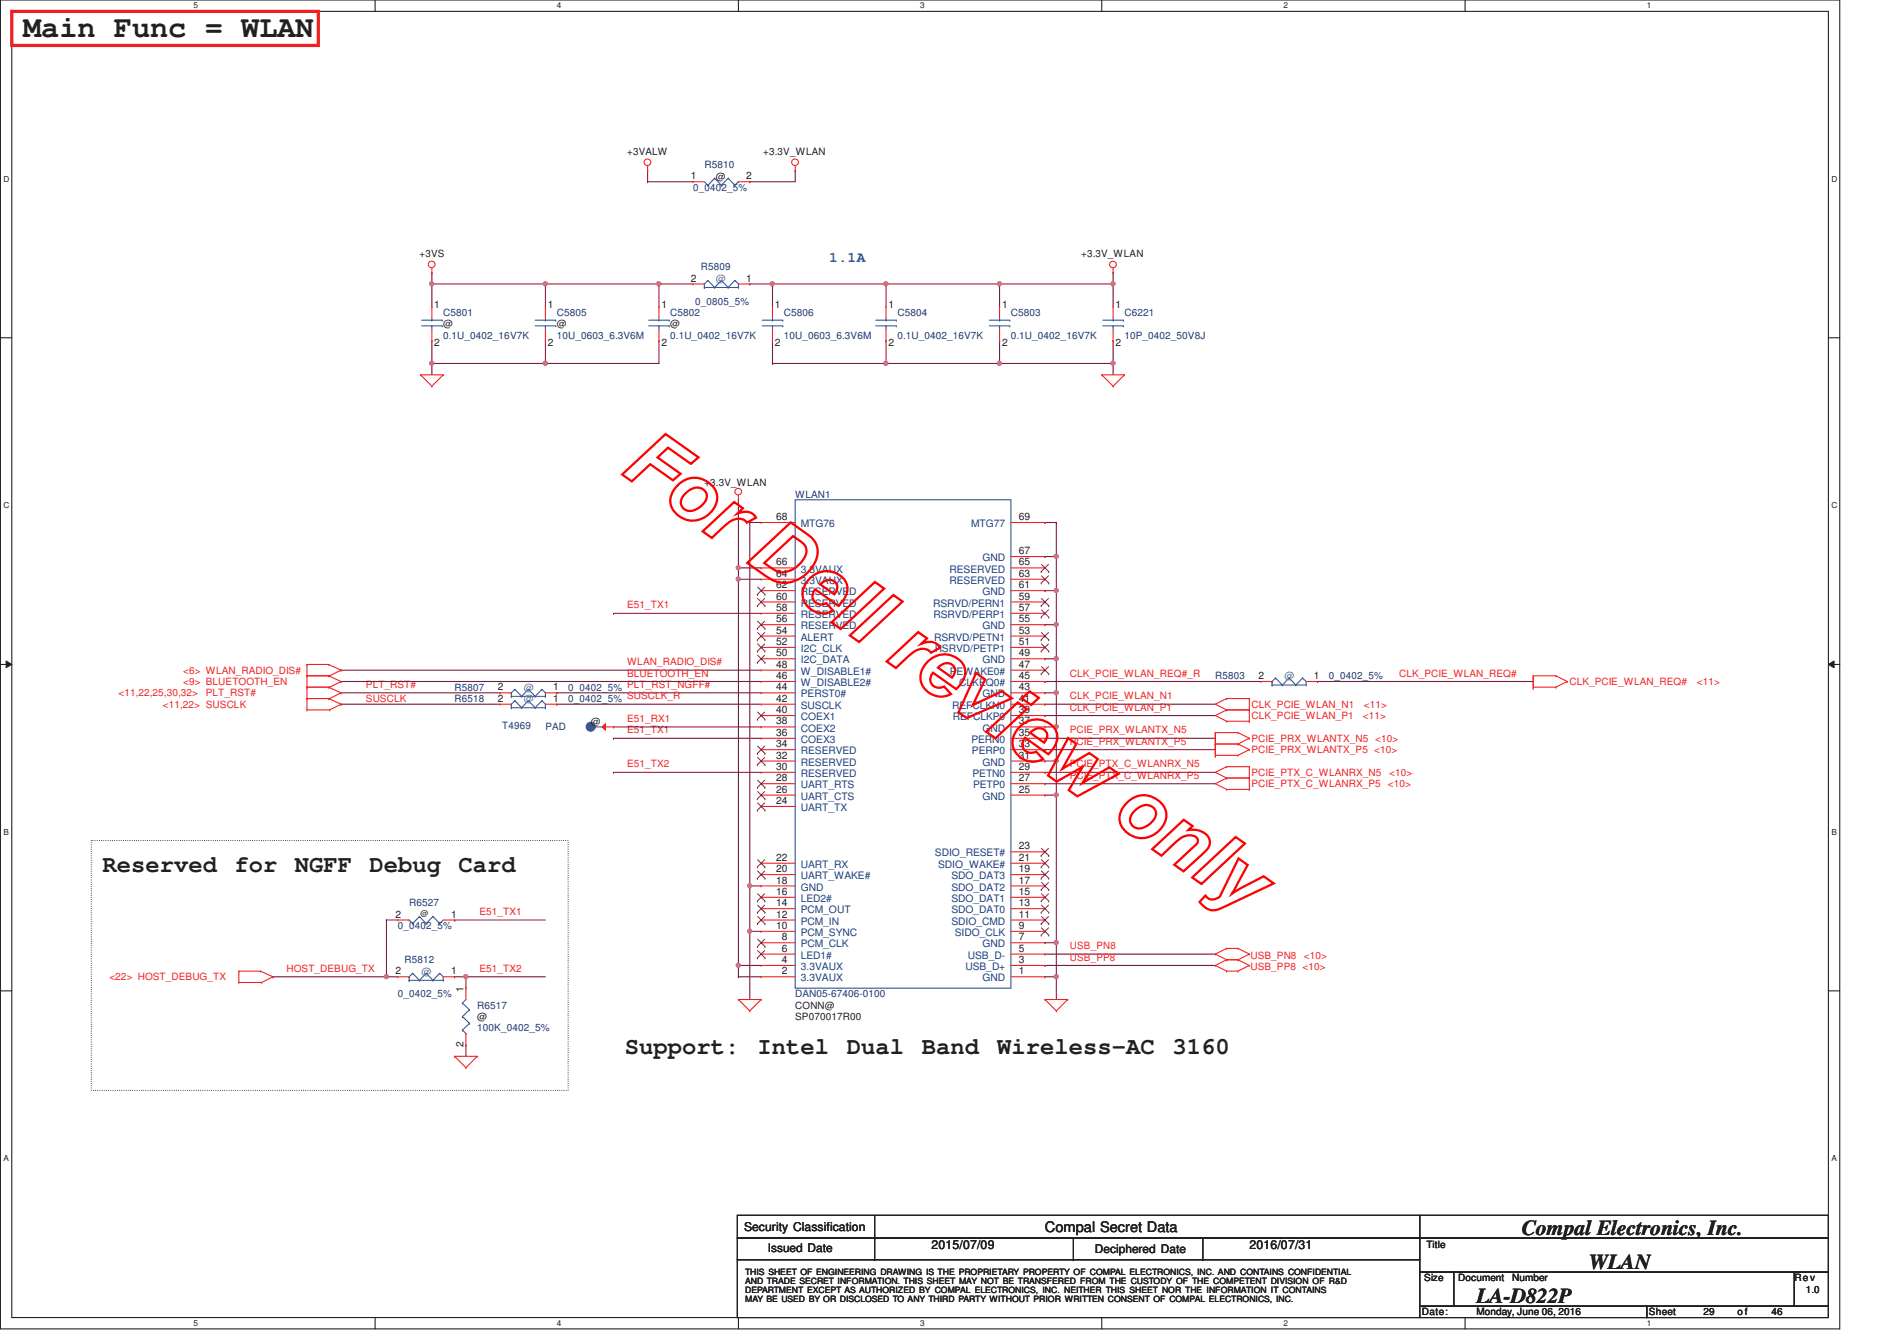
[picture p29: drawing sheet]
<svg xmlns="http://www.w3.org/2000/svg" width="297mm" height="210mm" viewBox="0 0 297 210" stroke-linecap="round" stroke-linejoin="round" font-family="sans-serif">
<defs><g id="words">
<text font-size="4.7" fill="#221f1f" x="3.6" y="5.7">Main Func = WLAN</text>
<g font-size="3.7" fill="#221f1f">
<text x="16.1" y="136.5">Reserved</text>
<text x="36.7" y="136.5">for</text>
<text x="46.2" y="136.5">NGFF</text>
<text x="57.8" y="136.5">Debug</text>
<text x="71.8" y="136.5">Card</text>
<text x="97.8" y="165">Support:</text>
<text x="118.6" y="165">Intel</text>
<text x="132.6" y="165">Dual</text>
<text x="144.4" y="165">Band</text>
<text x="156.1" y="165">Wireless-AC</text>
<text x="183.6" y="165">3160</text>
</g>
<g font-size="3.3" fill="#221f1f">
<text x="238.3" y="193.3">Compal Electronics, Inc.</text>
<text x="231.2" y="203.9">LA-D822P</text>
<text x="248.8" y="198.6">WLAN</text>
</g>
<text font-size="2.3" fill="#3452a4" x="129.8" y="41">1.1A</text>
<text font-size="2.3" fill="#221f1f" x="163.6" y="192.9">Compal Secret Data</text>
<g font-size="1.9" fill="#221f1f">
<text x="116.5" y="192.6">Security Classification</text>
<text x="120.2" y="196">Issued Date</text>
<text x="145.8" y="195.6">2015/07/09</text>
<text x="171.5" y="196.2">Deciphered Date</text>
<text x="195.6" y="195.6">2016/07/31</text>
</g>
<g font-size="1.6" fill="#221f1f">
<text x="98.2" y="24.2">+3VALW</text>
<text x="108.2" y="28.1">1</text>
<text x="112.1" y="28.1">@</text>
<text x="116.9" y="28.1">2</text>
<text x="119.5" y="24.2">+3.3V_WLAN</text>
<text x="65.7" y="40.2">+3VS</text>
<text x="169.3" y="40.2">+3.3V_WLAN</text>
<text x="108.2" y="44.1">2</text>
<text x="116.9" y="44.1">1</text>
<text x="68" y="48.2">1</text>
<text x="69.4" y="51.2">@</text>
<text x="85.8" y="48.2">1</text>
<text x="87.2" y="51.2">@</text>
<text x="103.6" y="48.2">1</text>
<text x="105" y="51.2">@</text>
<text x="121.3" y="48.2">1</text>
<text x="139.1" y="48.2">1</text>
<text x="156.9" y="48.2">1</text>
<text x="174.7" y="48.2">1</text>
<text x="68" y="54.2">2</text>
<text x="85.8" y="54.2">2</text>
<text x="103.6" y="54.2">2</text>
<text x="121.3" y="54.2">2</text>
<text x="139.1" y="54.2">2</text>
<text x="156.9" y="54.2">2</text>
<text x="174.7" y="54.2">2</text>
<text x="110.3" y="76.1">+3.3V_WLAN</text>
<text x="121.5" y="81.4">68</text>
<text x="159.5" y="81.4">69</text>
<text x="121.5" y="88.5">66</text>
<text x="159.5" y="88.5">65</text>
<text x="159.5" y="86.7">67</text>
<text x="121.5" y="95.6">58</text>
<text x="121.5" y="93.8">60</text>
<text x="121.5" y="92.1">62</text>
<text x="121.5" y="90.3">64</text>
<text x="159.5" y="95.6">57</text>
<text x="159.5" y="93.8">59</text>
<text x="159.5" y="92.1">61</text>
<text x="159.5" y="90.3">63</text>
<text x="121.5" y="101">52</text>
<text x="121.5" y="99.2">54</text>
<text x="121.5" y="97.4">56</text>
<text x="159.5" y="101">51</text>
<text x="159.5" y="99.2">53</text>
<text x="159.5" y="97.4">55</text>
<text x="121.5" y="106.3">46</text>
<text x="121.5" y="104.5">48</text>
<text x="121.5" y="102.7">50</text>
<text x="159.5" y="106.3">45</text>
<text x="159.5" y="104.5">47</text>
<text x="159.5" y="102.7">49</text>
<text x="197.1" y="106.3">2</text>
<text x="205.7" y="106.3">1</text>
<text x="78" y="108.1">2</text>
<text x="78" y="109.8">2</text>
<text x="86.6" y="108.1">1</text>
<text x="86.6" y="109.8">1</text>
<text x="92.5" y="113.4">@</text>
<text x="121.5" y="113.4">38</text>
<text x="121.5" y="111.6">40</text>
<text x="121.5" y="109.8">42</text>
<text x="121.5" y="108.1">44</text>
<text x="159.5" y="113.4">37</text>
<text x="159.5" y="111.6">39</text>
<text x="159.5" y="109.8">41</text>
<text x="159.5" y="108.1">43</text>
<text x="121.5" y="118.7">32</text>
<text x="121.5" y="117">34</text>
<text x="121.5" y="115.2">36</text>
<text x="159.5" y="118.7">31</text>
<text x="159.5" y="117">33</text>
<text x="159.5" y="115.2">35</text>
<text x="121.5" y="125.8">24</text>
<text x="121.5" y="124.1">26</text>
<text x="121.5" y="122.3">28</text>
<text x="121.5" y="120.5">30</text>
<text x="159.5" y="124.1">25</text>
<text x="159.5" y="122.3">27</text>
<text x="159.5" y="120.5">29</text>
<text x="121.5" y="136.5">20</text>
<text x="121.5" y="134.7">22</text>
<text x="159.5" y="136.5">19</text>
<text x="159.5" y="134.7">21</text>
<text x="159.5" y="133">23</text>
<text x="62" y="143.6">2</text>
<text x="70.6" y="143.6">1</text>
<text x="121.5" y="143.6">12</text>
<text x="121.5" y="141.8">14</text>
<text x="121.5" y="140.1">16</text>
<text x="121.5" y="138.3">18</text>
<text x="159.5" y="143.6">11</text>
<text x="159.5" y="141.8">13</text>
<text x="159.5" y="140.1">15</text>
<text x="159.5" y="138.3">17</text>
<text x="121.5" y="145.4">10</text>
<text x="122.4" y="149">6</text>
<text x="122.4" y="147.2">8</text>
<text x="159.5" y="149">5</text>
<text x="159.5" y="147.2">7</text>
<text x="159.5" y="145.4">9</text>
<text x="62" y="152.5">2</text>
<text x="70.6" y="152.5">1</text>
<text x="72.6" y="155.2" transform="rotate(-90 72.6 155.2)">1</text>
<text x="122.4" y="152.5">2</text>
<text x="122.4" y="150.7">4</text>
<text x="159.5" y="152.5">1</text>
<text x="159.5" y="150.7">3</text>
<text x="74.7" y="159.7">@</text>
<text x="124.5" y="157.9">CONN@</text>
<text x="124.5" y="159.7">SP070017R00</text>
<text x="72.6" y="163.9" transform="rotate(-90 72.6 163.9)">2</text>
<text x="223.4" y="195.4">Title</text>
<text x="223" y="200.6">Size</text>
<text x="228.3" y="200.6">Document</text>
<text x="236.8" y="200.6">Number</text>
<text x="281" y="200.6">Rev</text>
<text x="282.7" y="202.3">1.0</text>
<text x="222.6" y="205.9">Date:</text>
<text x="231.2" y="205.9">Monday, June 06, 2016</text>
<text x="258.2" y="205.9">Sheet</text>
<text x="266.7" y="205.9">29</text>
<text x="272.1" y="205.9">o f</text>
<text x="277.4" y="205.9">46</text>
</g>
<g font-size="1.6" fill="#272972">
<text x="108.5" y="29.9">0_0402_5%</text>
<text x="110.3" y="26.3">R5810</text>
<text x="108.9" y="47.7">0_0805_5%</text>
<text x="109.7" y="42.3">R5809</text>
<text x="69.4" y="49.4">C5801</text>
<text x="69.4" y="53">0.1U_0402_16V7K</text>
<text x="87.2" y="49.4">C5805</text>
<text x="87.2" y="53">10U_0603_6.3V6M</text>
<text x="105" y="49.4">C5802</text>
<text x="105" y="53">0.1U_0402_16V7K</text>
<text x="122.7" y="49.4">C5806</text>
<text x="122.7" y="53">10U_0603_6.3V6M</text>
<text x="140.5" y="49.4">C5804</text>
<text x="140.5" y="53">0.1U_0402_16V7K</text>
<text x="158.3" y="49.4">C5803</text>
<text x="158.3" y="53">0.1U_0402_16V7K</text>
<text x="176.1" y="49.4">C6221</text>
<text x="176.1" y="53">10P_0402_50V8J</text>
<text x="124.5" y="77.9">WLAN1</text>
<text x="190.3" y="106.3">R5803</text>
<text x="208.1" y="106.3">0_0402_5%</text>
<text x="71.2" y="108.1">R5807</text>
<text x="71.2" y="109.9">R6518</text>
<text x="89" y="108.1">0_0402_5%</text>
<text x="89" y="109.9">0_0402_5%</text>
<text x="78.6" y="114.2">T4969</text>
<text x="85.4" y="114.3">PAD</text>
<text x="64.1" y="141.9">R6527</text>
<text x="62.3" y="145.4">0_0402_5%</text>
<text x="63.3" y="150.8">R5812</text>
<text x="62.3" y="156.1">0_0402_5%</text>
<text x="74.7" y="157.9">R6517</text>
<text x="74.7" y="161.4">100K_0402_5%</text>
<text x="124.5" y="156.1">DAN05-67406-0100</text>
</g>
<g font-size="1.6" fill="#6a51a1">
<text x="112.1" y="44.1">@</text>
<text x="201.1" y="106.3">@</text>
<text x="82" y="108.1">@</text>
<text x="82" y="109.9">@</text>
<text x="66" y="152.6">@</text>
</g>
<g font-size="1.6" fill="#19427d">
<text x="125.4" y="82.5">MTG76</text>
<text x="152.1" y="82.5">MTG77</text>
<text x="125.4" y="89.6">3.3VAUX</text>
<text x="148.7" y="89.6">RESERVED</text>
<text x="153.8" y="87.8">GND</text>
<text x="125.4" y="94.9">RESERVED</text>
<text x="125.4" y="93.2">RESERVED</text>
<text x="125.4" y="91.4">3.3VAUX</text>
<text x="146.1" y="94.9">RSRVD/PERN1</text>
<text x="148.7" y="91.4">RESERVED</text>
<text x="153.8" y="93.2">GND</text>
<text x="125.4" y="100.3">ALERT</text>
<text x="125.4" y="98.5">RESERVED</text>
<text x="125.4" y="96.7">RESERVED</text>
<text x="146.2" y="96.7">RSRVD/PERP1</text>
<text x="146.3" y="100.3">RSRVD/PETN1</text>
<text x="153.8" y="98.5">GND</text>
<text x="125.4" y="107.4">W_DISABLE2#</text>
<text x="125.4" y="105.6">W_DISABLE1#</text>
<text x="125.4" y="103.8">I2C_DATA</text>
<text x="125.4" y="102.1">I2C_CLK</text>
<text x="146.4" y="102.1">RSRVD/PETP1</text>
<text x="148.7" y="105.6">PEWAKE0#</text>
<text x="150.2" y="107.4">CLKEQ0#</text>
<text x="153.8" y="103.8">GND</text>
<text x="125.4" y="112.7">COEX1</text>
<text x="125.4" y="110.9">SUSCLK</text>
<text x="125.4" y="109.2">PERST0#</text>
<text x="149.1" y="110.9">REFCLKN0</text>
<text x="149.2" y="112.7">REFCLKP0</text>
<text x="153.8" y="109.2">GND</text>
<text x="125.4" y="119.8">RESERVED</text>
<text x="125.4" y="118.1">RESERVED</text>
<text x="125.4" y="116.3">COEX3</text>
<text x="125.4" y="114.5">COEX2</text>
<text x="152.1" y="116.3">PERN0</text>
<text x="152.2" y="118.1">PERP0</text>
<text x="153.8" y="119.8">GND</text>
<text x="153.8" y="114.5">GND</text>
<text x="125.4" y="125.2">UART_CTS</text>
<text x="125.4" y="123.4">UART_RTS</text>
<text x="125.4" y="121.6">RESERVED</text>
<text x="152.3" y="121.6">PETN0</text>
<text x="152.4" y="123.4">PETP0</text>
<text x="153.8" y="125.2">GND</text>
<text x="125.4" y="126.9">UART_TX</text>
<text x="125.4" y="137.6">UART_WAKE#</text>
<text x="125.4" y="135.8">UART_RX</text>
<text x="146.4" y="134.1">SDIO_RESET#</text>
<text x="146.9" y="135.8">SDIO_WAKE#</text>
<text x="149" y="137.6">SDO_DAT3</text>
<text x="125.4" y="142.9">PCM_OUT</text>
<text x="125.4" y="141.2">LED2#</text>
<text x="125.4" y="139.4">GND</text>
<text x="149" y="142.9">SDO_DAT0</text>
<text x="149" y="141.2">SDO_DAT1</text>
<text x="149" y="139.4">SDO_DAT2</text>
<text x="125.4" y="148.3">PCM_CLK</text>
<text x="125.4" y="146.5">PCM_SYNC</text>
<text x="125.4" y="144.7">PCM_IN</text>
<text x="149" y="144.7">SDIO_CMD</text>
<text x="149.5" y="146.5">SIDO_CLK</text>
<text x="153.8" y="148.3">GND</text>
<text x="125.4" y="153.6">3.3VAUX</text>
<text x="125.4" y="151.8">3.3VAUX</text>
<text x="125.4" y="150.1">LED1#</text>
<text x="151.2" y="151.8">USB_D+</text>
<text x="151.6" y="150.1">USB_D-</text>
<text x="153.8" y="153.6">GND</text>
</g>
<g font-size="1.6" fill="#ed2023">
<text x="98.2" y="95.2">E51_TX1</text>
<text x="28.7" y="105.4">&lt;6&gt; WLAN_RADIO_DIS#</text>
<text x="28.7" y="107.2">&lt;9&gt; BLUETOOTH_EN</text>
<text x="57.3" y="107.7">PLT_RST#</text>
<text x="98.2" y="107.7">PLT_RST_NGFF#</text>
<text x="98.2" y="104.1">WLAN_RADIO_DIS#</text>
<text x="98.2" y="105.9">BLUETOOTH_EN</text>
<text x="167.5" y="105.9">CLK_PCIE_WLAN_REQ#_R</text>
<text x="219.1" y="105.9">CLK_PCIE_WLAN_REQ#</text>
<text x="245.7" y="107.2">CLK_PCIE_WLAN_REQ#</text>
<text x="265.7" y="107.2">&lt;11&gt;</text>
<text x="18.6" y="109">&lt;11,22,25,30,32&gt;</text>
<text x="25.5" y="110.8">&lt;11,22&gt; SUSCLK</text>
<text x="32.2" y="109">PLT_RST#</text>
<text x="57.3" y="109.9">SUSCLK</text>
<text x="98.2" y="109.5">SUSCLK_R</text>
<text x="98.2" y="113">E51_RX1</text>
<text x="167.5" y="109.5">CLK_PCIE_WLAN_N1</text>
<text x="167.5" y="111.2">CLK_PCIE_WLAN_P1</text>
<text x="196" y="110.8">CLK_PCIE_WLAN_N1</text>
<text x="196" y="112.6">CLK_PCIE_WLAN_P1</text>
<text x="213.4" y="112.6">&lt;11&gt;</text>
<text x="213.6" y="110.8">&lt;11&gt;</text>
<text x="98.2" y="114.8">E51_TX1</text>
<text x="167.5" y="114.8">PCIE_PRX_WLANTX_N5</text>
<text x="167.5" y="116.6">PCIE_PRX_WLANTX_P5</text>
<text x="196" y="117.9">PCIE_PRX_WLANTX_P5 &lt;10&gt;</text>
<text x="196" y="116.1">PCIE_PRX_WLANTX_N5 &lt;10&gt;</text>
<text x="98.2" y="120.1">E51_TX2</text>
<text x="167.5" y="120.1">PCIE_PTX_C_WLANRX_N5</text>
<text x="167.5" y="121.9">PCIE_PTX_C_WLANRX_P5</text>
<text x="196" y="121.4">PCIE_PTX_C_WLANRX_N5</text>
<text x="196" y="123.2">PCIE_PTX_C_WLANRX_P5 &lt;10&gt;</text>
<text x="217.5" y="121.4">&lt;10&gt;</text>
<text x="75.1" y="143.2">E51_TX1</text>
<text x="167.5" y="148.6">USB_PN8</text>
<text x="17.1" y="153.4">&lt;22&gt; HOST_DEBUG_TX</text>
<text x="44.9" y="152.1">HOST_DEBUG_TX</text>
<text x="75.1" y="152.1">E51_TX2</text>
<text x="167.5" y="150.4">USB_PP8</text>
<text x="195.8" y="150.1">USB_PN8</text>
<text x="195.8" y="151.8">USB_PP8 &lt;10&gt;</text>
<text x="204.2" y="150.1">&lt;10&gt;</text>
</g>
<g font-size="1.4" fill="#221f1f">
<text x="116.7" y="199.6">THIS SHEET OF ENGINEERING DRAWING IS THE PROPRIETARY PROPERTY OF COMPAL ELECTRONICS, INC. AND CONTAINS CONFIDENTIAL</text>
<text x="116.7" y="201">AND TRADE SECRET INFORMATION. THIS SHEET MAY NOT BE TRANSFERED FROM THE CUSTODY OF THE COMPETENT DIVISION OF R&amp;D</text>
<text x="116.7" y="202.4">DEPARTMENT EXCEPT AS AUTHORIZED BY COMPAL ELECTRONICS, INC. NEITHER THIS SHEET NOR THE INFORMATION IT CONTAINS</text>
<text x="116.7" y="203.8">MAY BE USED BY OR DISCLOSED TO ANY THIRD PARTY WITHOUT PRIOR WRITTEN CONSENT OF COMPAL ELECTRONICS, INC.</text>
</g>
<g font-size="1.3" fill="#221f1f">
<text x="30.3" y="1.3">5</text>
<text x="87.2" y="1.3">4</text>
<text x="144.1" y="1.3">3</text>
<text x="201" y="1.3">2</text>
<text x="257.9" y="1.3">1</text>
<text x=".5" y="28.4">D</text>
<text x="286.8" y="28.4">D</text>
<text x=".5" y="79.5">C</text>
<text x="286.8" y="79.5">C</text>
<text x=".5" y="130.7">B</text>
<text x="286.8" y="130.7">B</text>
<text x="65.8" y="143.4">@</text>
<text x=".5" y="181.8">A</text>
<text x="286.8" y="181.8">A</text>
<text x="30.3" y="207.5">5</text>
<text x="87.2" y="207.5">4</text>
<text x="144.1" y="207.5">3</text>
<text x="201" y="207.5">2</text>
<text x="257.9" y="207.5">1</text>
</g>
</g></defs>
<path d="M.1 0h288v208h-288zM1.8 1.8h284.5v204.4h-284.5z" fill="none" stroke="#221f1f" stroke-width=".17"/>
<g fill="#fff">
<path d="M30.3 .2h.7v1.4h-.7z"/>
<path d="M30.3 206.4h.7v1.4h-.7z"/>
</g>
<path d="M58.7 0v1.8M58.7 206.2v1.8" fill="none" stroke="#221f1f" stroke-width=".17"/>
<g fill="#fff">
<path d="M87.2 .2h.7v1.4h-.7z"/>
<path d="M87.2 206.4h.7v1.4h-.7z"/>
</g>
<path d="M115.6 0v1.8M115.6 206.2v1.8" fill="none" stroke="#221f1f" stroke-width=".17"/>
<g fill="#fff">
<path d="M144.1 .2h.6v1.4h-.6z"/>
<path d="M144.1 206.4h.6v1.4h-.6z"/>
</g>
<path d="M172.5 0v1.8M172.5 206.2v1.8" fill="none" stroke="#221f1f" stroke-width=".17"/>
<g fill="#fff">
<path d="M201 .2h.6v1.4h-.6z"/>
<path d="M201 206.4h.6v1.4h-.6z"/>
</g>
<path d="M229.4 0v1.8M229.4 206.2v1.8" fill="none" stroke="#221f1f" stroke-width=".17"/>
<g fill="#fff">
<path d="M257.9 .2h.6v1.4h-.6z"/>
<path d="M257.9 206.4h.6v1.4h-.6z"/>
<path d="M.5 27.3h.9v1.4h-.9z"/>
<path d="M286.8 27.3h.9v1.4h-.9z"/>
<path d="M.5 78.4h.9v1.4h-.9z"/>
<path d="M286.8 78.4h.9v1.4h-.9z"/>
</g>
<path d="M.1 52.9h1.7M286.3 52.9h1.8" fill="none" stroke="#221f1f" stroke-width=".17"/>
<g fill="#fff">
<path d="M.5 129.5h.8v1.4h-.8z"/>
<path d="M286.8 129.5h.8v1.4h-.8z"/>
</g>
<path d="M.1 104h1.7M286.3 104h1.8" fill="none" stroke="#221f1f" stroke-width=".17"/>
<path d="M1 103.5l.8 .5-.8 .5z" fill="#221f1f"/>
<path d="M1 103.5l.8 .5-.8 .5z" fill="none" stroke="#221f1f" stroke-width=".16"/>
<path d="M286.3 104l.9-.5v1z" fill="#221f1f"/>
<path d="M286.3 104l.9-.5v1z" fill="none" stroke="#221f1f" stroke-width=".16"/>
<g fill="#fff">
<path d="M.5 180.6h.8v1.4h-.8z"/>
<path d="M286.8 180.6h.8v1.4h-.8z"/>
</g>
<path d="M.1 155.1h1.7M286.3 155.1h1.8" fill="none" stroke="#221f1f" stroke-width=".17"/>
<path d="M1.8 1.8h48v5.3h-48z" fill="none" stroke="#ed2023" stroke-width=".51"/>
<path d="M14.3 131.6h74.7v39.1h-74.7z" fill="none" stroke="#221f1f" stroke-width=".17" stroke-dasharray="0 .3"/>
<path d="M121 53.3h.1M121 53.3v3.6M138.7 53.3h.1M138.7 56.9h.1M138.7 53.3v3.6M156.5 53.3h.1M156.5 53.3v3.6h-17.8M174.3 56.9h.1M174.3 56.9v1.8" fill="none" stroke="#7e1442" stroke-width=".17"/>
<circle cx="156.5" cy="56.9" r=".32" fill="#ba539f"/>
<circle cx="156.5" cy="56.9" r=".32" fill="none" stroke="#ba539f" stroke-width=".17"/>
<circle cx="138.7" cy="56.9" r=".32" fill="#ba539f"/>
<circle cx="138.7" cy="56.9" r=".32" fill="none" stroke="#ba539f" stroke-width=".17"/>
<path d="M101.4 26.7h.1M101.4 28.4h.1M101.4 26.7v1.7M101.4 28.4h7.1M121 44.4h.1M121 44.4h17.7" fill="none" stroke="#7e1442" stroke-width=".17"/>
<circle cx="120.9" cy="44.4" r=".32" fill="#ba539f"/>
<circle cx="120.9" cy="44.4" r=".32" fill="none" stroke="#ba539f" stroke-width=".17"/>
<path d="M121 56.9h.1M121 56.9h17.7M138.7 44.4h.1M138.7 44.4v3.6M138.7 44.4h17.8" fill="none" stroke="#7e1442" stroke-width=".17"/>
<circle cx="156.5" cy="44.4" r=".32" fill="#ba539f"/>
<circle cx="156.5" cy="44.4" r=".32" fill="none" stroke="#ba539f" stroke-width=".17"/>
<circle cx="138.7" cy="44.4" r=".32" fill="#ba539f"/>
<circle cx="138.7" cy="44.4" r=".32" fill="none" stroke="#ba539f" stroke-width=".17"/>
<g fill="none" stroke="#7e1442" stroke-width=".17">
<path d="M124.5 26.7h.1M124.5 26.7v1.7M156.5 44.4h.1M156.5 44.4v3.6M174.3 42.7h.1M174.3 42.7v1.7M163.6 106.7h.1M163.6 110.2h.1M163.6 112h.1M163.6 106.7h33.8M163.6 110.2h26.7M163.6 112h26.7"/>
<path d="M206.3 106.7h.1M206.3 106.7h33.8M163.6 152.9h.1M163.6 152.9h1.8"/>
</g>
<circle cx="165.4" cy="152.9" r=".32" fill="#ba539f"/>
<circle cx="165.4" cy="152.9" r=".32" fill="none" stroke="#ba539f" stroke-width=".17"/>
<path d="M163.6 119.1h.1M163.6 113.8h.1M163.6 119.1h1.8M163.6 113.8h1.8M165.4 119.1h.1M165.4 113.8h.1M165.4 113.8v10.7h-1.8M163.6 124.5h.1M163.6 147.6h.1M163.6 147.6h1.8M165.4 152.9h.1M165.4 152.9v3.6" fill="none" stroke="#7e1442" stroke-width=".17"/>
<circle cx="165.4" cy="119.1" r=".32" fill="#ba539f"/>
<circle cx="165.4" cy="119.1" r=".32" fill="none" stroke="#ba539f" stroke-width=".17"/>
<circle cx="165.4" cy="113.8" r=".32" fill="#ba539f"/>
<circle cx="165.4" cy="113.8" r=".32" fill="none" stroke="#ba539f" stroke-width=".17"/>
<path d="M163.6 108.5h.1M163.6 103.1h.1M163.6 108.5h1.8M163.6 103.1h1.8M165.4 108.5h.1M165.4 103.1h.1M165.4 103.1v10.7" fill="none" stroke="#7e1442" stroke-width=".17"/>
<circle cx="165.4" cy="108.4" r=".32" fill="#ba539f"/>
<circle cx="165.4" cy="108.4" r=".32" fill="none" stroke="#ba539f" stroke-width=".17"/>
<circle cx="165.4" cy="103.1" r=".32" fill="#ba539f"/>
<circle cx="165.4" cy="103.1" r=".32" fill="none" stroke="#ba539f" stroke-width=".17"/>
<path d="M163.6 87.1h.1M163.6 87.1h1.8" fill="none" stroke="#7e1442" stroke-width=".17"/>
<circle cx="165.4" cy="87.1" r=".32" fill="#ba539f"/>
<circle cx="165.4" cy="87.1" r=".32" fill="none" stroke="#ba539f" stroke-width=".17"/>
<path d="M163.6 92.5h.1M165.4 87.1h.1M165.4 87.1v5.4h-1.8" fill="none" stroke="#7e1442" stroke-width=".17"/>
<circle cx="165.4" cy="92.4" r=".32" fill="#ba539f"/>
<circle cx="165.4" cy="92.4" r=".32" fill="none" stroke="#ba539f" stroke-width=".17"/>
<path d="M165.4 92.5h.1M165.4 92.5v5.3" fill="none" stroke="#7e1442" stroke-width=".17"/>
<circle cx="165.4" cy="97.8" r=".32" fill="#ba539f"/>
<circle cx="165.4" cy="97.8" r=".32" fill="none" stroke="#ba539f" stroke-width=".17"/>
<path d="M163.6 97.8h.1M163.6 97.8h1.8M165.4 124.5h.1M165.4 124.5v28.4M165.4 147.6h.1" fill="none" stroke="#7e1442" stroke-width=".17"/>
<circle cx="165.4" cy="147.5" r=".32" fill="#ba539f"/>
<circle cx="165.4" cy="147.5" r=".32" fill="none" stroke="#ba539f" stroke-width=".17"/>
<circle cx="165.4" cy="124.4" r=".32" fill="#ba539f"/>
<circle cx="165.4" cy="124.4" r=".32" fill="none" stroke="#ba539f" stroke-width=".17"/>
<path d="M115.6 78.2h.1M115.6 78.2v12.5M115.6 88.9h.1M115.6 88.9h3.6M165.4 97.8h.1M165.4 97.8v5.3M53.4 108.5h.1M53.4 104.9h.1M53.4 108.5h24.9M53.4 104.9h65.8M87.2 108.5h.1M87.2 108.5h32" fill="none" stroke="#7e1442" stroke-width=".17"/>
<circle cx="115.6" cy="88.9" r=".32" fill="#ba539f"/>
<circle cx="115.6" cy="88.9" r=".32" fill="none" stroke="#ba539f" stroke-width=".17"/>
<path d="M115.6 90.7h.1M115.6 90.7v62.2M53.4 106.7h.1M53.4 106.7h65.8M96.1 120.9h.1M96.1 120.9h23.1M115.6 151.1h.1M115.6 151.1h3.6" fill="none" stroke="#7e1442" stroke-width=".17"/>
<circle cx="115.6" cy="151.1" r=".32" fill="#ba539f"/>
<circle cx="115.6" cy="151.1" r=".32" fill="none" stroke="#ba539f" stroke-width=".17"/>
<circle cx="115.6" cy="90.6" r=".32" fill="#ba539f"/>
<circle cx="115.6" cy="90.6" r=".32" fill="none" stroke="#ba539f" stroke-width=".17"/>
<g fill="none" stroke="#7e1442" stroke-width=".17">
<path d="M117.4 81.8h.1M117.4 81.8v56.9M117.4 81.8h1.8M163.6 81.8h.1M163.6 81.8h1.8M165.4 81.8h.1M165.4 81.8v5.3M117.4 138.7h.1M115.6 152.9h.1M115.6 152.9h3.6M117.4 145.8h.1M117.4 145.8h1.8"/>
<path d="M117.4 145.8v10.7"/>
</g>
<circle cx="117.4" cy="138.6" r=".32" fill="#ba539f"/>
<circle cx="117.4" cy="138.6" r=".32" fill="none" stroke="#ba539f" stroke-width=".17"/>
<path d="M42.7 152.9h.1M42.7 152.9h17.8M71.2 152.9h.1M71.2 152.9h1.8" fill="none" stroke="#7e1442" stroke-width=".17"/>
<circle cx="60.5" cy="152.9" r=".32" fill="#ba539f"/>
<circle cx="60.5" cy="152.9" r=".32" fill="none" stroke="#ba539f" stroke-width=".17"/>
<path d="M163.6 120.9h.1M163.6 122.7h.1M163.6 120.9h26.7M163.6 122.7h26.7M73 152.9h.1M73 152.9v1.8M73 152.9h12.4" fill="none" stroke="#7e1442" stroke-width=".17"/>
<circle cx="72.9" cy="152.9" r=".32" fill="#ba539f"/>
<circle cx="72.9" cy="152.9" r=".32" fill="none" stroke="#ba539f" stroke-width=".17"/>
<path d="M85.4 44.4h.1M85.4 44.4h17.8M121 44.4h.1M121 44.4v3.6M73 163.6h.1M73 163.6v1.7" fill="none" stroke="#7e1442" stroke-width=".17"/>
<circle cx="103.2" cy="44.4" r=".32" fill="#ba539f"/>
<circle cx="103.2" cy="44.4" r=".32" fill="none" stroke="#ba539f" stroke-width=".17"/>
<path d="M85.4 53.3h.1M85.4 53.3v3.6M103.2 44.4h.1M103.2 53.3h.1M103.2 44.4v3.6M103.2 53.3v3.6" fill="none" stroke="#7e1442" stroke-width=".17"/>
<circle cx="85.4" cy="56.9" r=".32" fill="#ba539f"/>
<circle cx="85.4" cy="56.9" r=".32" fill="none" stroke="#ba539f" stroke-width=".17"/>
<path d="M67.6 56.9h.1M67.6 44.4h.1M67.6 53.3h.1M67.6 44.4v3.6M67.6 53.3v5.4M85.4 44.4h.1M85.4 44.4v3.6M103.2 44.4h.1M103.2 44.4h5.3" fill="none" stroke="#7e1442" stroke-width=".17"/>
<circle cx="67.6" cy="56.9" r=".32" fill="#ba539f"/>
<circle cx="67.6" cy="56.9" r=".32" fill="none" stroke="#ba539f" stroke-width=".17"/>
<g fill="none" stroke="#7e1442" stroke-width=".17">
<path d="M117.4 28.4h.1M117.4 28.4h7.1M67.6 56.9h.1M67.6 42.7h.1M67.6 56.9h17.8M67.6 42.7v1.7M117.4 44.4h.1M117.4 44.4h3.6M174.3 53.3h.1M174.3 53.3v3.6M53.4 110.2h.1M53.4 110.2h24.9"/>
<path d="M87.2 110.2h.1M87.2 110.2h32M96.1 115.6h.1M96.1 113.8h.1M96.1 115.6h23.1M96.1 113.8h23.1M163.6 115.6h.1M163.6 117.3h.1M163.6 115.6h26.7M163.6 117.3h26.7M60.5 144h.1M60.5 152.9h.1"/>
<path d="M60.5 144h1.8M60.5 144v8.9M60.5 152.9h1.8M71.2 144h.1M71.2 144h14.2M163.6 149.3h.1M163.6 151.1h.1M163.6 149.3h26.7M163.6 151.1h26.7"/>
</g>
<circle cx="174.3" cy="56.9" r=".32" fill="#ba539f"/>
<circle cx="174.3" cy="56.9" r=".32" fill="none" stroke="#ba539f" stroke-width=".17"/>
<path d="M156.5 56.9h.1M156.5 44.4h.1M156.5 56.9h17.8M156.5 44.4h17.8" fill="none" stroke="#7e1442" stroke-width=".17"/>
<circle cx="174.3" cy="44.4" r=".32" fill="#ba539f"/>
<circle cx="174.3" cy="44.4" r=".32" fill="none" stroke="#ba539f" stroke-width=".17"/>
<path d="M67.6 44.4h.1M67.6 44.4h17.8M85.4 56.9h.1M85.4 56.9h17.8M174.3 44.4h.1M174.3 44.4v3.6M115.6 90.7h.1M115.6 90.7h3.6" fill="none" stroke="#7e1442" stroke-width=".17"/>
<circle cx="85.4" cy="44.4" r=".32" fill="#ba539f"/>
<circle cx="85.4" cy="44.4" r=".32" fill="none" stroke="#ba539f" stroke-width=".17"/>
<circle cx="67.6" cy="44.4" r=".32" fill="#ba539f"/>
<circle cx="67.6" cy="44.4" r=".32" fill="none" stroke="#ba539f" stroke-width=".17"/>
<path d="M96.1 96h.1M96.1 96h23.1M117.4 138.7h.1M117.4 138.7h1.8M117.4 138.7v7.1M117.4 145.8h.1" fill="none" stroke="#7e1442" stroke-width=".17"/>
<circle cx="117.4" cy="145.8" r=".32" fill="#ba539f"/>
<circle cx="117.4" cy="145.8" r=".32" fill="none" stroke="#ba539f" stroke-width=".17"/>
<g fill="none" stroke="#ed2023" stroke-width=".17">
<path d="M101.4 26.7h.1M101.4 26v.7M108.5 28.4h.1M108.5 28.4h1.8M115.6 28.4h1.8M117.4 28.4h.1M124.5 26.7h.1M124.5 26v.7M65.8 58.7h.1M65.8 58.7h3.6M65.8 58.7l1.8 1.7M67.6 42.7h.1"/>
<path d="M67.6 42v.7M69.4 58.7h.1M69.4 58.7l-1.8 1.7M85.4 48h.1M85.4 53.3h.1M85.4 48v1.8M85.4 51.6v1.7M103.2 48h.1M103.2 53.3h.1M103.2 48v1.8M103.2 51.6v1.7M108.5 44.4h.1"/>
<path d="M108.5 44.4h1.8M115.6 44.4h1.8M117.4 44.4h.1M121 48h.1M121 53.3h.1M121 48v1.8M121 51.6v1.7M138.7 48h.1M138.7 53.3h.1M138.7 48v1.8M138.7 51.6v1.7M156.5 48h.1"/>
<path d="M156.5 53.3h.1M156.5 48v1.8M156.5 51.6v1.7M172.5 58.7h.1M172.5 58.7h3.6M172.5 58.7l1.8 1.7M174.3 42.7h.1M174.3 48h.1M174.3 53.3h.1M174.3 42v.7M174.3 48v1.8M174.3 51.6v1.7"/>
<path d="M176.1 58.7h.1M176.1 58.7l-1.8 1.7M67.6 60.4h.1M115.6 78.2h.1M115.6 77.5v.7M174.3 60.4h.1M119.2 99.6h.1M119.2 97.8h.1M119.2 96h.1M119.2 94.2h.1M119.2 92.5h.1M119.2 90.7h.1"/>
<path d="M119.2 88.9h.1M119.2 81.8h.1M119.2 99.6h5.3M119.2 97.8h5.3M119.2 96h5.3M119.2 94.2h5.3M119.2 92.5h5.3M119.2 90.7h5.3M119.2 88.9h5.3M119.2 81.8h5.3M158.3 99.6h5.3M158.3 97.8h5.3"/>
<path d="M158.3 96h5.3M158.3 94.2h5.3M158.3 92.5h5.3M158.3 90.7h5.3M158.3 88.9h5.3M158.3 87.1h5.3M158.3 81.8h5.3M163.6 99.6h.1M163.6 97.8h.1M163.6 96h.1M163.6 94.2h.1M163.6 92.5h.1"/>
<path d="M163.6 90.7h.1M163.6 88.9h.1M163.6 87.1h.1M163.6 81.8h.1M48.1 104h.1M48.1 105.8h.1M48.1 107.6h.1M48.1 109.3h.1M48.1 111.1h.1M48.1 109.3h3.5M48.1 111.1h3.5M48.1 105.8h3.5"/>
<path d="M48.1 107.6h3.5M48.1 104h3.4M48.1 104v7.1M51.5 104h.1M51.5 105.8h.1M51.5 107.6h.1M51.5 109.3h.1M51.5 104l1.9 .9M51.5 105.8l1.9 .9M51.5 107.6l1.9 .9M51.5 109.3l1.9 .9M51.6 105.8h.1"/>
<path d="M51.6 107.6h.1M51.6 109.3h.1M51.6 111.1h.1M53.4 104.9h.1M53.4 106.7h.1M53.4 108.5h.1M53.4 110.2h.1M53.4 104.9l-1.8 .9M53.4 106.7l-1.8 .9M53.4 108.5l-1.8 .8M53.4 110.2l-1.8 .9M78.3 108.5h.1"/>
<path d="M78.3 110.2h.1M78.3 110.2h1.8M78.3 108.5h1.8M85.4 110.2h1.8M85.4 108.5h1.8M87.2 108.5h.1M87.2 110.2h.1M119.2 119.1h.1M119.2 117.3h.1M119.2 115.6h.1M119.2 113.8h.1M119.2 112h.1"/>
<path d="M119.2 110.2h.1M119.2 108.5h.1M119.2 106.7h.1M119.2 104.9h.1M119.2 103.1h.1M119.2 101.3h.1M119.2 119.1h5.3M119.2 117.3h5.3M119.2 115.6h5.3M119.2 113.8h5.3M119.2 112h5.3M119.2 110.2h5.3"/>
<path d="M119.2 108.5h5.3M119.2 106.7h5.3M119.2 104.9h5.3M119.2 103.1h5.3M119.2 101.3h5.3M158.3 119.1h5.3M158.3 117.3h5.3M158.3 115.6h5.3M158.3 113.8h5.3M158.3 112h5.3M158.3 110.2h5.3M158.3 108.5h5.3"/>
<path d="M158.3 106.7h5.3M158.3 104.9h5.3M158.3 103.1h5.3M158.3 101.3h5.3M163.6 119.1h.1M163.6 117.3h.1M163.6 115.6h.1M163.6 113.8h.1M163.6 112h.1M163.6 110.2h.1M163.6 108.5h.1M163.6 106.7h.1"/>
<path d="M163.6 104.9h.1M163.6 103.1h.1M163.6 101.3h.1M190.3 118.4h.1M190.3 118.2h.1M190.3 116.5h.1M190.3 116.6h.1M190.3 114.7h.1M190.3 114.7v3.7M190.3 116.5h3.6M190.3 118.2h3.6M190.3 114.7h3.6"/>
<path d="M192.1 109.3h.1M192.1 111.1h.1M192.1 112.9h.1M192.1 109.3l-1.8 .9 1.8 .9M192.1 109.3h3.5M192.1 111.1h3.5M192.1 111.1l-1.8 .9 1.8 .9M192.1 112.9h3.5M193.9 116.5h.1M193.9 118.2h.1M193.9 114.7h.1M193.9 116.5l1.7 .8"/>
<path d="M193.9 114.7l1.7 .9M195.6 109.3h.1M195.6 111.1h.1M195.6 112.9h.1M195.6 117.3h.1M195.6 115.6h.1M195.6 109.3v3.6M195.6 117.3l-1.7 .9M195.6 115.6l-1.7 .9M197.4 106.7h.1M197.4 106.7h1.8M204.5 106.7h1.8"/>
<path d="M206.3 106.7h.1M240.1 107.7h.1M240.1 107.6h.1M240.1 105.8h.1M240.1 105.8v1.9M240.1 105.8h3.5M240.1 107.6h3.5M243.6 105.8h.1M243.6 107.6h.1M243.6 105.8l1.8 .9M245.4 106.7h.1M245.4 106.7l-1.8 .9"/>
<path d="M119.2 138.7h.1M119.2 136.9h.1M119.2 135.1h.1M119.2 126.2h.1M119.2 124.5h.1M119.2 122.7h.1M119.2 120.9h.1M119.2 138.7h5.3M119.2 136.9h5.3M119.2 135.1h5.3M119.2 126.2h5.3M119.2 124.5h5.3"/>
<path d="M119.2 122.7h5.3M119.2 120.9h5.3M158.3 138.7h5.3M158.3 136.9h5.3M158.3 135.1h5.3M158.3 133.3h5.3M158.3 124.5h5.3M158.3 122.7h5.3M158.3 120.9h5.3M163.6 138.7h.1M163.6 136.9h.1M163.6 135.1h.1"/>
<path d="M163.6 133.3h.1M163.6 124.5h.1M163.6 122.7h.1M163.6 120.9h.1M192.1 120h.1M192.1 121.8h.1M192.1 123.6h.1M192.1 120l-1.8 .9 1.8 .9M192.1 120h3.5M192.1 121.8h3.5M192.1 121.8l-1.8 .9 1.8 .9M192.1 123.6h3.5"/>
<path d="M195.6 120h.1M195.6 121.8h.1M195.6 123.6h.1M195.6 120v3.6M37.4 152h.1M37.4 153.8h.1M37.4 152h3.4M37.4 153.8h3.6M37.4 152v1.8M40.8 152h.1M40.8 152l1.9 .9M41 153.8h.1"/>
<path d="M42.7 152.9h.1M42.7 152.9l-1.7 .9M62.3 144h.1M62.3 152.9h.1M62.3 152.9h1.8M62.3 144h1.8M69.4 152.9h1.8M69.4 144h1.8M71.2 144h.1M71.2 152.9h.1M73 154.7h.1M73 154.7v1.8"/>
<path d="M115.6 156.5h.1M115.6 156.5h3.6M115.6 156.5l1.8 1.7M117.4 158.2h.1M119.2 156.5h.1M119.2 152.9h.1M119.2 151.1h.1M119.2 149.3h.1M119.2 147.6h.1M119.2 145.8h.1M119.2 144h.1M119.2 142.2h.1"/>
<path d="M119.2 140.5h.1M119.2 156.5l-1.8 1.7M119.2 152.9h5.3M119.2 151.1h5.3M119.2 149.3h5.3M119.2 147.6h5.3M119.2 145.8h5.3M119.2 144h5.3M119.2 142.2h5.3M119.2 140.5h5.3M158.3 152.9h5.3M158.3 151.1h5.3"/>
<path d="M158.3 149.3h5.3M158.3 147.6h5.3M158.3 145.8h5.3M158.3 144h5.3M158.3 142.2h5.3M158.3 140.5h5.3M163.6 156.5h.1M163.6 152.9h.1M163.6 151.1h.1M163.6 149.3h.1M163.6 147.6h.1M163.6 145.8h.1"/>
<path d="M163.6 144h.1M163.6 142.2h.1M163.6 140.5h.1M163.6 156.5h3.6M163.6 156.5l1.8 1.7M165.4 158.2h.1M167.2 156.5h.1M167.2 156.5l-1.8 1.7M190.3 149.3h.1M190.3 151.1h.1M190.3 149.3l1.8 .9M190.3 151.1l1.8 .9"/>
<path d="M192.1 150.2h.1M192.1 148.5h.1M192.1 152h.1M192.1 150.2h1.8M192.1 148.5l-1.8 .8M192.1 148.5h1.8M192.1 152h1.8M192.1 150.2l-1.8 .9M193.9 148.5h.1M193.9 150.2h.1M193.9 152h.1M193.9 148.5l1.7 .8"/>
<path d="M193.9 150.2l1.7 .9M195.6 149.3h.1M195.6 151.1h.1M195.6 149.3l-1.7 .9M195.6 151.1l-1.7 .9M71.2 165.3h.1M71.2 165.3h3.5M71.2 165.3l1.8 1.8M73 167.1h.1M73 163.6h.1M73 161.8v1.8M74.7 165.3h.1"/>
<path d="M74.7 165.3l-1.7 1.8"/>
<circle cx="101.4" cy="25.4" r=".52"/>
<circle cx="124.5" cy="25.4" r=".52"/>
<circle cx="67.6" cy="41.4" r=".52"/>
<circle cx="174.3" cy="41.4" r=".52"/>
<circle cx="115.6" cy="77" r=".52"/>
</g>
<g fill="none" stroke="#221f1f" stroke-width=".17">
<path d="M115.5 190.2h106.8v3.6h-106.8zM115.5 193.8h106.8v3.4h-106.8zM115.5 197.2h106.8v9h-106.8zM137 193.8h.1M137 197.2h.1M137 190.2v7M168.1 197.2h.1M168.1 193.8v3.4M188.3 197.2h.1M188.3 193.8v3.4M222.3 190.2h64v3.6h-64zM222.3 193.8h64v5.3h-64z"/>
<path d="M222.3 199.1h5.3v5.4h-5.3zM227.6 199.1h53.4v5.4h-53.4zM281 199.1h5.3v5.4h-5.3zM222.3 204.5h35.6v1.7h-35.6zM257.9 204.5h28.4v1.7h-28.4z"/>
</g>
<g fill="none" stroke="#3452a4" stroke-width=".17">
<path d="M110.3 28.4l.5 .6M110.8 29h.1M111.9 27.9h.1M111.9 27.9l-1.1 1.1M111.9 27.9l1.1 1.1M113 29h.1M114 27.9h.1M114 27.9l-1 1.1M114 27.9l1.1 1.1M115.1 29h.1M115.6 28.4h.1M115.6 28.4l-.5 .6"/>
<path d="M83.8 51h3.2M83.8 50.1h3.2M85.4 50.1h.1M85.4 51h.1M85.4 49.8v.3M85.4 51v.6M87 51h.1M87 50.1h.1M101.6 51h3.2M101.6 50.1h3.2M103.2 50.1h.1M103.2 51h.1"/>
<path d="M103.2 49.8v.3M103.2 51v.6M104.8 51h.1M104.8 50.1h.1M110.3 44.4h.1M110.3 45h.1M110.3 45h5.3M110.3 44.4v.6M110.8 43.9h.1M110.8 43.9l1.1 1.1M110.8 43.9l-.5 .5M111.9 45h.1"/>
<path d="M113 43.9h.1M113 43.9l1 1.1M113 43.9l-1.1 1.1M114 45h.1M115.1 43.9h.1M115.1 43.9l.5 .5v.6M115.1 43.9l-1.1 1.1M115.6 45h.1M119.4 51h3.2M119.4 50.1h3.2M121 50.1h.1M121 51h.1"/>
<path d="M121 49.8v.3M121 51v.6M122.6 51h.1M122.6 50.1h.1M137.1 51h3.2M137.1 50.1h3.2M138.7 50.1h.1M138.7 51h.1M138.7 49.8v.3M138.7 51v.6M140.3 51h.1M140.3 50.1h.1"/>
<path d="M154.9 51h3.2M154.9 50.1h3.2M156.5 50.1h.1M156.5 51h.1M156.5 49.8v.3M156.5 51v.6M158.1 51h.1M158.1 50.1h.1M172.7 51h3.2M172.7 50.1h3.2M174.3 50.1h.1M174.3 51h.1"/>
<path d="M174.3 49.8v.3M174.3 51v.6M175.9 51h.1M175.9 50.1h.1M124.5 78.2h33.8v76.5h-33.8zM80.1 108.5h.1M80.1 109h.1M80.1 110.2h.1M80.1 110.8h.1M80.1 109h5.3M80.1 108.5v.5M80.1 110.2v.6"/>
<path d="M80.1 110.8h5.3M80.6 107.9h.1M80.6 109.7h.1M80.6 107.9l1.1 1.1M80.6 107.9l-.5 .6M80.6 109.7l1.1 1.1M80.6 109.7l-.5 .5M81.7 109h.1M81.7 110.8h.1M82.7 107.9h.1M82.7 109.7h.1M82.7 107.9l1.1 1.1"/>
<path d="M82.7 107.9l-1 1.1M82.7 109.7l1.1 1.1M82.7 109.7l-1 1.1M83.8 109h.1M83.8 110.8h.1M84.9 107.9h.1M84.9 109.7h.1M84.9 107.9l.5 .6v.5M84.9 109.7l.5 .5v.6M84.9 107.9l-1.1 1.1M84.9 109.7l-1.1 1.1M85.4 109h.1"/>
<path d="M85.4 110.8h.1M199.2 106.7h.1M199.2 107.2h.1M199.2 107.2h5.3M199.2 106.7v.5M199.7 106.1h.1M199.7 106.1l1.1 1.1M199.7 106.1l-.5 .6M200.8 107.2h.1M201.9 106.1h.1M201.9 106.1l1 1.1M201.9 106.1l-1.1 1.1"/>
<path d="M202.9 107.2h.1M204 106.1h.1M204 106.1l.5 .6v.5M204 106.1l-1.1 1.1M204.5 107.2h.1M64.1 144h.1M64.1 152.9h.1M64.1 153.4h.1M64.1 144l.5 .6M64.1 153.4h5.3M64.1 152.9v.5M64.6 144.6h.1"/>
<path d="M64.6 152.3h.1M64.6 152.3l1.1 1.1M64.6 152.3l-.5 .6M65.7 143.5h.1M65.7 153.4h.1M65.7 143.5l1 1.1M65.7 143.5l-1.1 1.1M66.7 144.6h.1M66.7 152.3h.1M66.7 152.3l1.1 1.1M66.7 152.3l-1 1.1M67.8 143.5h.1"/>
<path d="M67.8 153.4h.1M67.8 143.5l1.1 1.1M67.8 143.5l-1.1 1.1M68.9 144.6h.1M68.9 152.3h.1M68.9 152.3l.5 .6v.5M68.9 152.3l-1.1 1.1M69.4 153.4h.1M69.4 144l-.5 .6M72.4 157h.1M72.4 159.1h.1M72.4 157l1.1 1.1"/>
<path d="M72.4 159.1l1.1 1.1M73 156.5l-.6 .5M73.5 158.1h.1M73.5 158.1l-1.1 1M72.4 161.2h.1M72.4 161.2l.6 .6M73 161.8h.1M73.5 160.2h.1M73.5 160.2l-1.1 1"/>
</g>
<g fill="none" stroke="#7d421b" stroke-width=".16">
<path d="M118.6 98.4h.1M118.6 94.8h.1M118.6 93h.1M118.6 99l1.2 1.2M118.6 97.2l1.2 1.2M118.6 93.7l1.2 1.1M118.6 91.9l1.2 1.1M119.7 99l-1.1 1.2M119.7 97.2l-1.1 1.2M119.7 93.7l-1.1 1.1M119.7 91.9l-1.1 1.1M119.8 98.4h.1"/>
<path d="M119.8 94.8h.1M119.8 93h.1M163 96.6h.1M163 94.8h.1M163 91.3h.1M163 89.5h.1M163.1 99l1.1 1.2M163.1 95.5l1.1 1.1M163.1 93.7l1.1 1.1M163.1 90.1l1.1 1.2M163.1 88.3l1.1 1.2M164.2 99l-1.2 1.2"/>
<path d="M164.2 95.5l-1.2 1.1M164.2 93.7l-1.2 1.1M164.2 90.1l-1.2 1.2M164.2 88.3l-1.2 1.2M164.2 96.6h.1M164.2 94.8h.1M164.2 91.3h.1M164.2 89.5h.1M118.6 119.7h.1M118.6 117.9h.1M118.6 112.6h.1M118.6 103.7h.1"/>
<path d="M118.6 101.9h.1M118.6 100.2h.1M118.6 118.6l1.2 1.1M118.6 116.8l1.2 1.1M118.6 111.5l1.2 1.1M118.6 102.6l1.2 1.1M118.6 100.8l1.2 1.1M119.7 118.6l-1.1 1.1M119.7 116.8l-1.1 1.1M119.7 111.5l-1.1 1.1M119.7 102.6l-1.1 1.1M119.7 100.8l-1.1 1.1"/>
<path d="M119.8 119.7h.1M119.8 117.9h.1M119.8 112.6h.1M119.8 103.7h.1M119.8 101.9h.1M119.8 100.2h.1M163 105.5h.1M163 101.9h.1M163 100.2h.1M163.1 104.3l1.1 1.2M163.1 100.8l1.1 1.1M164.2 104.3l-1.2 1.2"/>
<path d="M164.2 100.8l-1.2 1.1M164.2 105.5h.1M164.2 101.9h.1M164.2 100.2h.1M118.6 137.5h.1M118.6 135.7h.1M118.6 126.8h.1M118.6 125h.1M118.6 123.3h.1M118.6 139.9l1.2 1.1M118.6 136.3l1.2 1.2M118.6 134.6l1.2 1.1"/>
<path d="M118.6 125.7l1.2 1.1M118.6 123.9l1.2 1.1M118.6 122.1l1.2 1.2M119.7 139.9l-1.1 1.1M119.7 136.3l-1.1 1.2M119.7 134.6l-1.1 1.1M119.7 125.7l-1.1 1.1M119.7 123.9l-1.1 1.1M119.7 122.1l-1.1 1.2M119.8 137.5h.1M119.8 135.7h.1M119.8 126.8h.1"/>
<path d="M119.8 125h.1M119.8 123.3h.1M163 139.3h.1M163 137.5h.1M163 135.7h.1M163 133.9h.1M163.1 139.9l1.1 1.1M163.1 138.1l1.1 1.2M163.1 136.3l1.1 1.2M163.1 134.6l1.1 1.1M163.1 132.8l1.1 1.1M164.2 139.9l-1.2 1.1"/>
<path d="M164.2 138.1l-1.2 1.2M164.2 136.3l-1.2 1.2M164.2 134.6l-1.2 1.1M164.2 132.8l-1.2 1.1M164.2 139.3h.1M164.2 137.5h.1M164.2 135.7h.1M164.2 133.9h.1M118.6 149.9h.1M118.6 148.2h.1M118.6 144.6h.1M118.6 142.8h.1"/>
<path d="M118.6 141h.1M118.6 148.8l1.2 1.1M118.6 147l1.2 1.2M118.6 143.5l1.2 1.1M118.6 141.7l1.2 1.1M119.7 148.8l-1.1 1.1M119.7 147l-1.1 1.2M119.7 143.5l-1.1 1.1M119.7 141.7l-1.1 1.1M119.8 149.9h.1M119.8 148.2h.1M119.8 144.6h.1"/>
<path d="M119.8 142.8h.1M119.8 141h.1M163 146.4h.1M163 144.6h.1M163 142.8h.1M163 141h.1M163.1 145.2l1.1 1.2M163.1 143.5l1.1 1.1M163.1 141.7l1.1 1.1M164.2 145.2l-1.2 1.2M164.2 143.5l-1.2 1.1M164.2 141.7l-1.2 1.1"/>
<path d="M164.2 146.4h.1M164.2 144.6h.1M164.2 142.8h.1M164.2 141h.1"/>
</g>
<circle cx="92.5" cy="113.8" r=".7" fill="#3452a4"/>
<g fill="none" stroke="#3452a4" stroke-width=".17">
<path d="M93.2 113.8h.1M93.2 113.8h1.1"/>
<circle cx="92.5" cy="113.8" r=".7"/>
</g>
<path d="M94.3 113.8l.5-.5v1z" fill="#ed2023"/>
<path d="M67.6 48h.1M67.6 53.3h.1M67.6 48v1.8M67.6 51.6v1.7M94.3 113.8l.5-.5v1zM94.3 113.8h1.8M96.1 113.8h.1" fill="none" stroke="#ed2023" stroke-width=".17"/>
<path d="M66 51h3.2M66 50.1h3.2M67.6 50.1h.1M67.6 51h.1M67.6 49.8v.3M67.6 51v.6M69.2 51h.1M69.2 50.1h.1" fill="none" stroke="#3452a4" stroke-width=".17"/>
<circle cx="156.5" cy="56.9" r=".32" fill="#ba539f"/>
<circle cx="156.5" cy="56.9" r=".32" fill="none" stroke="#ba539f" stroke-width=".17"/>
<circle cx="138.7" cy="56.9" r=".32" fill="#ba539f"/>
<circle cx="138.7" cy="56.9" r=".32" fill="none" stroke="#ba539f" stroke-width=".17"/>
<circle cx="120.9" cy="44.4" r=".32" fill="#ba539f"/>
<circle cx="120.9" cy="44.4" r=".32" fill="none" stroke="#ba539f" stroke-width=".17"/>
<circle cx="156.5" cy="44.4" r=".32" fill="#ba539f"/>
<circle cx="156.5" cy="44.4" r=".32" fill="none" stroke="#ba539f" stroke-width=".17"/>
<circle cx="138.7" cy="44.4" r=".32" fill="#ba539f"/>
<circle cx="138.7" cy="44.4" r=".32" fill="none" stroke="#ba539f" stroke-width=".17"/>
<circle cx="165.4" cy="152.9" r=".32" fill="#ba539f"/>
<circle cx="165.4" cy="152.9" r=".32" fill="none" stroke="#ba539f" stroke-width=".17"/>
<circle cx="165.4" cy="119.1" r=".32" fill="#ba539f"/>
<circle cx="165.4" cy="119.1" r=".32" fill="none" stroke="#ba539f" stroke-width=".17"/>
<circle cx="165.4" cy="113.8" r=".32" fill="#ba539f"/>
<circle cx="165.4" cy="113.8" r=".32" fill="none" stroke="#ba539f" stroke-width=".17"/>
<circle cx="165.4" cy="108.4" r=".32" fill="#ba539f"/>
<circle cx="165.4" cy="108.4" r=".32" fill="none" stroke="#ba539f" stroke-width=".17"/>
<circle cx="165.4" cy="103.1" r=".32" fill="#ba539f"/>
<circle cx="165.4" cy="103.1" r=".32" fill="none" stroke="#ba539f" stroke-width=".17"/>
<circle cx="165.4" cy="87.1" r=".32" fill="#ba539f"/>
<circle cx="165.4" cy="87.1" r=".32" fill="none" stroke="#ba539f" stroke-width=".17"/>
<circle cx="165.4" cy="92.4" r=".32" fill="#ba539f"/>
<circle cx="165.4" cy="92.4" r=".32" fill="none" stroke="#ba539f" stroke-width=".17"/>
<circle cx="165.4" cy="97.8" r=".32" fill="#ba539f"/>
<circle cx="165.4" cy="97.8" r=".32" fill="none" stroke="#ba539f" stroke-width=".17"/>
<circle cx="165.4" cy="147.5" r=".32" fill="#ba539f"/>
<circle cx="165.4" cy="147.5" r=".32" fill="none" stroke="#ba539f" stroke-width=".17"/>
<circle cx="165.4" cy="124.4" r=".32" fill="#ba539f"/>
<circle cx="165.4" cy="124.4" r=".32" fill="none" stroke="#ba539f" stroke-width=".17"/>
<circle cx="115.6" cy="88.9" r=".32" fill="#ba539f"/>
<circle cx="115.6" cy="88.9" r=".32" fill="none" stroke="#ba539f" stroke-width=".17"/>
<circle cx="115.6" cy="151.1" r=".32" fill="#ba539f"/>
<circle cx="115.6" cy="151.1" r=".32" fill="none" stroke="#ba539f" stroke-width=".17"/>
<circle cx="115.6" cy="90.6" r=".32" fill="#ba539f"/>
<circle cx="115.6" cy="90.6" r=".32" fill="none" stroke="#ba539f" stroke-width=".17"/>
<circle cx="117.4" cy="138.6" r=".32" fill="#ba539f"/>
<circle cx="117.4" cy="138.6" r=".32" fill="none" stroke="#ba539f" stroke-width=".17"/>
<circle cx="60.5" cy="152.9" r=".32" fill="#ba539f"/>
<circle cx="60.5" cy="152.9" r=".32" fill="none" stroke="#ba539f" stroke-width=".17"/>
<circle cx="72.9" cy="152.9" r=".32" fill="#ba539f"/>
<circle cx="72.9" cy="152.9" r=".32" fill="none" stroke="#ba539f" stroke-width=".17"/>
<circle cx="103.2" cy="44.4" r=".32" fill="#ba539f"/>
<circle cx="103.2" cy="44.4" r=".32" fill="none" stroke="#ba539f" stroke-width=".17"/>
<circle cx="85.4" cy="56.9" r=".32" fill="#ba539f"/>
<circle cx="85.4" cy="56.9" r=".32" fill="none" stroke="#ba539f" stroke-width=".17"/>
<circle cx="67.6" cy="56.9" r=".32" fill="#ba539f"/>
<circle cx="67.6" cy="56.9" r=".32" fill="none" stroke="#ba539f" stroke-width=".17"/>
<circle cx="174.3" cy="56.9" r=".32" fill="#ba539f"/>
<circle cx="174.3" cy="56.9" r=".32" fill="none" stroke="#ba539f" stroke-width=".17"/>
<circle cx="174.3" cy="44.4" r=".32" fill="#ba539f"/>
<circle cx="174.3" cy="44.4" r=".32" fill="none" stroke="#ba539f" stroke-width=".17"/>
<circle cx="85.4" cy="44.4" r=".32" fill="#ba539f"/>
<circle cx="85.4" cy="44.4" r=".32" fill="none" stroke="#ba539f" stroke-width=".17"/>
<circle cx="67.6" cy="44.4" r=".32" fill="#ba539f"/>
<circle cx="67.6" cy="44.4" r=".32" fill="none" stroke="#ba539f" stroke-width=".17"/>
<circle cx="117.4" cy="145.8" r=".32" fill="#ba539f"/>
<circle cx="117.4" cy="145.8" r=".32" fill="none" stroke="#ba539f" stroke-width=".17"/>
<g fill="none" stroke="#f00" stroke-width=".35">
<path d="M97.4 74.3l6.8-6.4 5.2 3.7-1.2 1-3.6-2.5-1.6 1.5 3.6 2.6-1.2 1-3.6-2.5-2.9 2.6zM106.3 75.8a3.6 3.6 0 0 1 3.7-.8 3.6 3.6 0 0 1 2.3 2.9 3.8 3.8 0 0 1-3.1 3.5 3.8 3.8 0 0 1-4.1-2.2 3.2 3.2 0 0 1 1.2-3.4zM107.4 77.2a2.06 2.06 0 0 1 2.9-.4 1.44 1.44 0 0 1-.2 2.1 2.3 2.3 0 0 1-2.9 .8 1.55 1.55 0 0 1 .2-2.5zM110 83.2l5-4.6 1.3 1-.9 .8a2.18 2.18 0 0 1 2.8 .4l.2 .2-1.5 .8a1.87 1.87 0 0 0-2.6-.1l-2.8 2.5zM117 88.1l6.8-6.3 2 1.4a3.9 3.9 0 0 1 2.2 3.1 5.4 5.4 0 0 1-6.1 4.8l-.7-.2-.8-.4zM119.7 88.1l4.5-4.2 .9 .7a1.88 1.88 0 0 1 .6 3.1 3.8 3.8 0 0 1-3.9 1.8zM126.7 90.7a3.5 3.5 0 0 1 5.9 .7 3.5 3.5 0 0 1-1.3 3.4l-3.7-2.5a1.39 1.39 0 0 0-.1 1.8 1.39 1.39 0 0 0 1.9 .3l1.1 1.2a3.2 3.2 0 0 1-4.8-3.1 3.7 3.7 0 0 1 1-1.8zM128.4 91.5a1.55 1.55 0 0 1 2.6 0 1.57 1.57 0 0 1-.4 1.5zM130.2 97.4l6.8-6.3 1.4 1-6.8 6.4zM133.1 99.5l6.8-6.4 1.4 1.1-6.8 6.3zM138.8 103.5l5-4.6 1.4 1-.9 .9a2.18 2.18 0 0 1 2.7 .3l.2 .3-1.4 .8a1.87 1.87 0 0 0-2.7-.2l-2.8 2.6zM145.1 103.7a3.5 3.5 0 0 1 5.9 .8 3.5 3.5 0 0 1-1.3 3.4l-3.6-2.6a1.39 1.39 0 0 0-.1 1.9 1.39 1.39 0 0 0 1.8 .3l1.1 1.1a3.2 3.2 0 0 1-4.7-3.1 3.7 3.7 0 0 1 .9-1.8z"/>
<path d="M146.9 104.5a1.55 1.55 0 0 1 2.6 0 1.57 1.57 0 0 1-.4 1.6zM152.8 105.3l1.5 1-2 4.1 4.6-2.2 1.5 1.1-7 3.1-1.3-.9zM154.4 114.5l5-4.5 1.4 1-4.9 4.6zM159.5 113.9a3.5 3.5 0 0 1 6 .7 3.5 3.5 0 0 1-1.4 3.4l-3.6-2.5a1.39 1.39 0 0 0-.1 1.9 1.39 1.39 0 0 0 1.8 .2l1.1 1.2a3.2 3.2 0 0 1-4.7-3.1 3.7 3.7 0 0 1 .9-1.8zM160 109.3l1.2-1.1 1.5 1-1.2 1.2zM161.3 114.7a1.55 1.55 0 0 1 2.6 0 1.57 1.57 0 0 1-.4 1.5zM167.3 115.5l1.2 .9-2.2 3.9 4.3-2.4 1.3 .9-2.4 3.8 4.2-2.5 1.5 1-6.5 3.5-1.3-.9 2.1-3.6-4 2.2-1.4-.9zM176.6 125.5a3.6 3.6 0 0 1 3.7-.8 3.6 3.6 0 0 1 2.3 2.9 3.8 3.8 0 0 1-3.1 3.5 3.8 3.8 0 0 1-4.1-2.2 3.2 3.2 0 0 1 1.2-3.4zM177.7 126.9a2.06 2.06 0 0 1 3-.4 1.44 1.44 0 0 1-.3 2.1 2.3 2.3 0 0 1-2.9 .8 1.55 1.55 0 0 1 .2-2.5zM180.4 132.9l5-4.6 1.3 1-.6 .6a3 3 0 0 1 3.2 1.4 1.98 1.98 0 0 1-.8 2.2l-3.2 2.9-1.4-1 3.1-2.9a.87 .87 0 0 0 .2-1.5 2.48 2.48 0 0 0-2.9 .7l-2.4 2.2zM186.7 137.3l6.8-6.3 1.4 1-6.8 6.4zM193.9 134.4l1.5 1-2.5 4.5 1.6-1 3.4-1.7 1.5 1.1-7.5 3.5a3.2 3.2 0 0 1-2.7 .5l-.7-.4-.7-.7 .9-1a1.44 1.44 0 0 0 2.3 .2z"/>
</g>
<use href="#words"/>
</svg>
